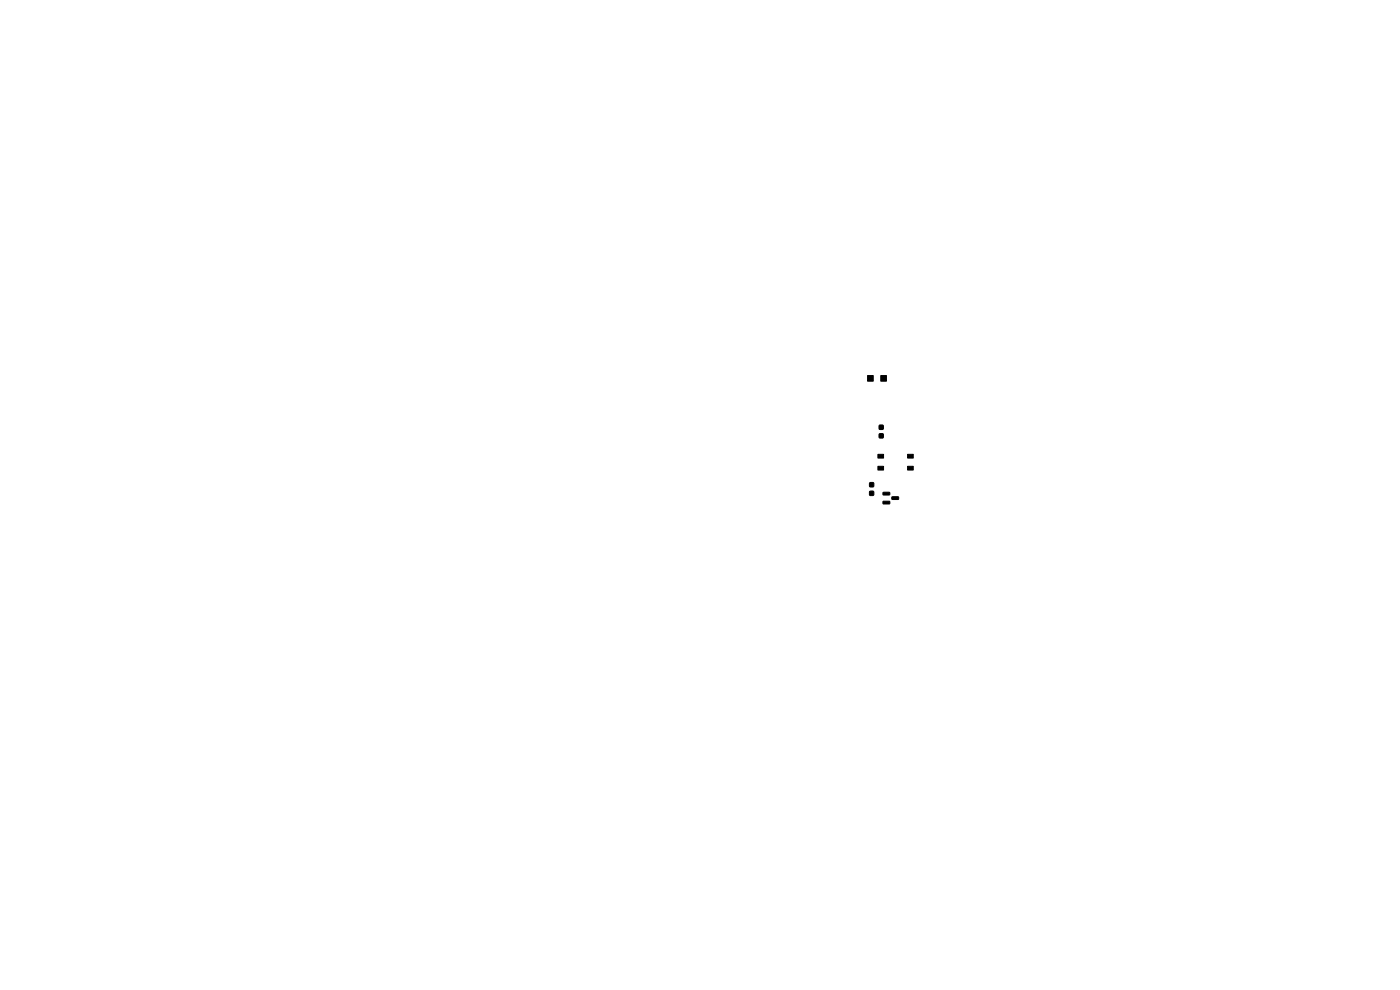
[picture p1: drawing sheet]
<svg xmlns="http://www.w3.org/2000/svg" width="297mm" height="210mm" viewBox="0 0 297 210" stroke-linecap="round" stroke-linejoin="round" font-family="sans-serif">
<g fill="#000" stroke="#000" stroke-width=".21">
<path d="M184.1 79.7h1.2v1.2h-1.2zM186.2 96.4h1.2v.8h-1.2zM186.2 98.9h1.2v.8h-1.2zM186.5 92h.8v.9h-.8zM186.5 90.2h.8v.8h-.8zM186.9 79.7h1.2v1.2h-1.2zM192.5 98.9h1.2v.8h-1.2zM192.5 96.4h1.2v.8h-1.2zM184.5 104.2h.8v.9h-.8zM184.5 102.4h.8v.8h-.8zM187.3 104.5l1.4-.1 .1 .5-1.4 .1zM187.3 106.4l1.4-.1 .1 .5-1.4 .1z"/>
<path d="M189.2 105.4h1.4v.5l-1.3 .1z"/>
</g>
</svg>
